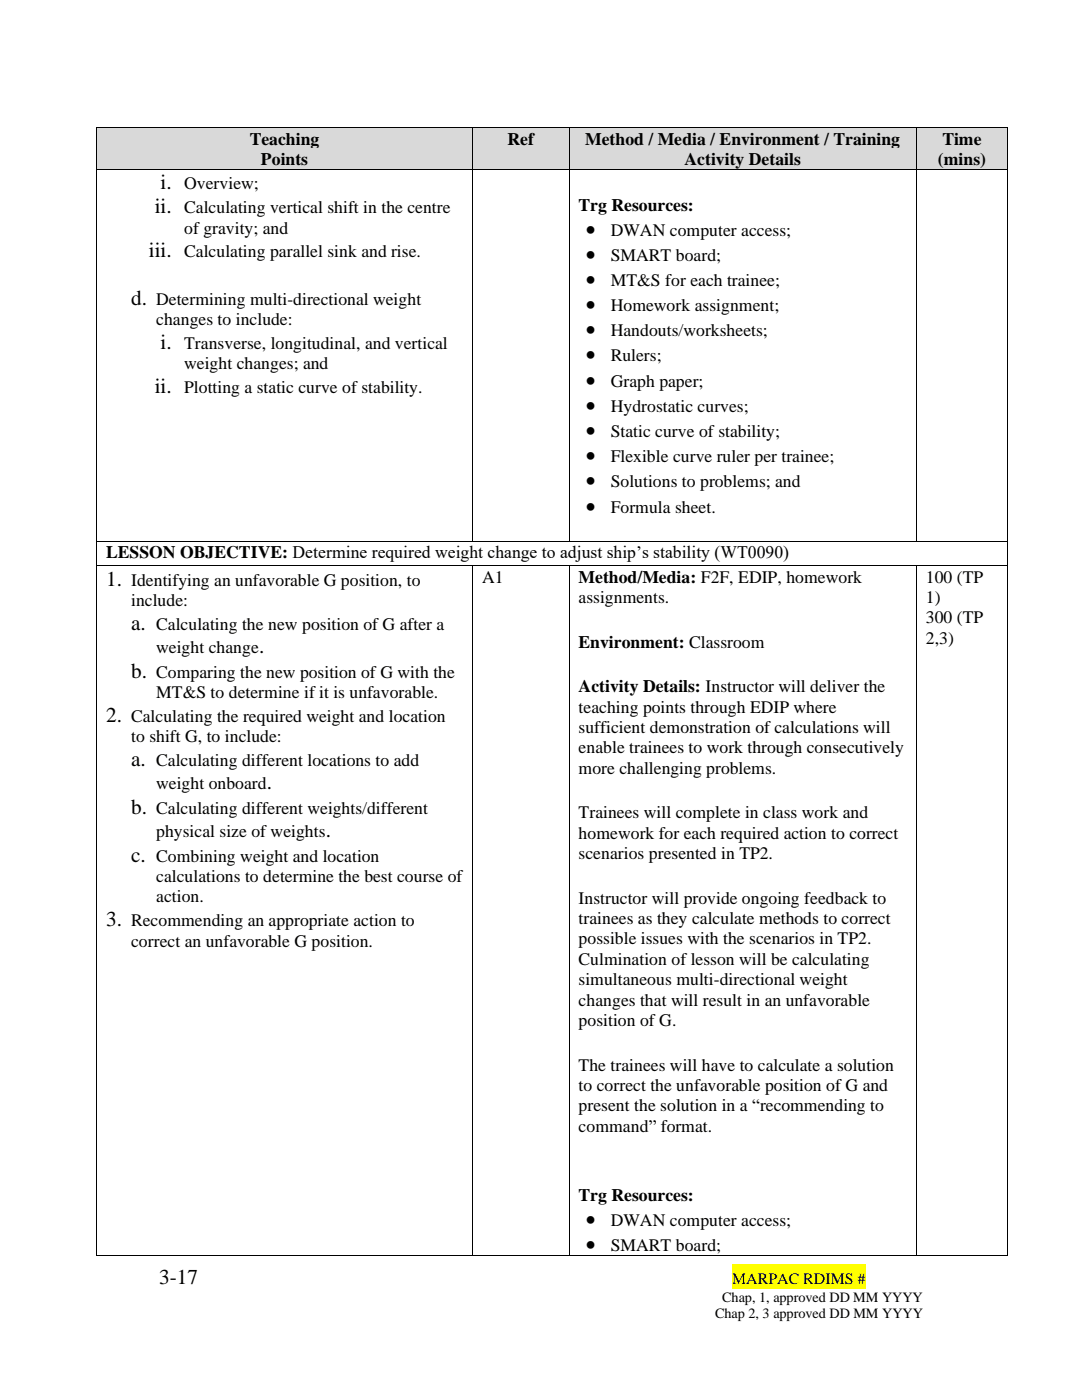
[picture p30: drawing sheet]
<svg xmlns="http://www.w3.org/2000/svg" width="216mm" height="279mm" viewBox="0 0 216 279" stroke-linecap="round" stroke-linejoin="round" font-family="sans-serif">
<defs><g id="words">
<g font-size="4.2">
<text x="32" y="37.8">i.</text>
<text x="30.9" y="42.5">ii.</text>
<text x="116.9" y="47">•</text>
<text x="29.7" y="51.3">iii.</text>
<text x="116.9" y="52.1">•</text>
<text x="116.9" y="57.1">•</text>
<text x="26.2" y="60.9">d.</text>
<text x="116.9" y="62.1">•</text>
<text x="32" y="69.6">i.</text>
<text x="116.9" y="67.1">•</text>
<text x="116.9" y="72.1">•</text>
<text x="116.9" y="77.2">•</text>
<text x="30.9" y="78.4">ii.</text>
<text x="116.9" y="82.2">•</text>
<text x="116.9" y="87.2">•</text>
<text x="116.9" y="92.2">•</text>
<text x="116.9" y="97.3">•</text>
<text x="116.9" y="102.3">•</text>
<text x="21.2" y="116.9">1.</text>
<text x="26.2" y="125.7">a.</text>
<text x="51.7" y="130.4">.</text>
<text x="26.2" y="135.3">b.</text>
<text x="21.2" y="144">2.</text>
<text x="26.2" y="152.8">a.</text>
<text x="53.3" y="157.5">.</text>
<text x="26.2" y="162.4">b.</text>
<text x="65" y="167.1">.</text>
<text x="26.2" y="172">c.</text>
<text x="21.2" y="184.8">3.</text>
<text x="116.9" y="244.6">•</text>
<text x="116.9" y="249.7">•</text>
<text x="31.8" y="256.3">3-17</text>
</g>
<g font-size="3.5">
<text x="49.8" y="28.9">Teaching</text>
<text x="101.3" y="28.9">Ref</text>
<text x="116.8" y="28.9">Method / Media / Environment / Training</text>
<text x="188" y="28.9">Time</text>
<text x="52.1" y="32.9">Points</text>
<text x="136.6" y="32.9">Activity Details</text>
<text x="187.1" y="32.9">(mins)</text>
<text x="36.8" y="37.8">Overview;</text>
<text x="36.8" y="42.5">Calculating vertical shift in the centre</text>
<text x="36.8" y="46.6">of gravity; and</text>
<text x="115.5" y="42">Trg Resources:</text>
<text x="121.9" y="47">DWAN computer access;</text>
<text x="36.8" y="51.3">Calculating parallel sink and rise.</text>
<text x="121.9" y="52.1">SMART board;</text>
<text x="121.9" y="57.1">MT&amp;S for each trainee;</text>
<text x="31.2" y="60.9">Determining multi-directional weight</text>
<text x="31.2" y="64.9">changes to include:</text>
<text x="121.9" y="62.1">Homework assignment;</text>
<text x="36.8" y="69.6">Transverse, longitudinal, and vertical</text>
<text x="121.9" y="67.1">Handouts/worksheets;</text>
<text x="36.8" y="73.7">weight changes; and</text>
<text x="121.9" y="72.1">Rulers;</text>
<text x="121.9" y="77.2">Graph paper;</text>
<text x="36.8" y="78.4">Plotting a static curve of stability.</text>
<text x="121.9" y="82.2">Hydrostatic curves;</text>
<text x="121.9" y="87.2">Static curve of stability;</text>
<text x="121.9" y="92.2">Flexible curve ruler per trainee;</text>
<text x="121.9" y="97.3">Solutions to problems; and</text>
<text x="121.9" y="102.3">Formula sheet.</text>
<text x="21.2" y="111.4">LESSON OBJECTIVE: Determine required weight change to adjust ship’s stability (WT0090)</text>
<text x="26.2" y="116.9">Identifying an unfavorable G position, to</text>
<text x="96.2" y="116.3">A1</text>
<text x="115.5" y="116.3">Method/Media: F2F, EDIP, homework</text>
<text x="184.7" y="116.3">100 (TP</text>
<text x="26.2" y="121">include:</text>
<text x="31.2" y="125.7">Calculating the new position of G after a</text>
<text x="115.5" y="120.3">assignments.</text>
<text x="184.7" y="120.3">1)</text>
<text x="184.7" y="124.4">300 (TP</text>
<text x="31.2" y="130.4">weight change</text>
<text x="115.5" y="129.3">Environment: Classroom</text>
<text x="184.7" y="128.5">2,3)</text>
<text x="31.2" y="135.3">Comparing the new position of G with the</text>
<text x="31.2" y="139.3">MT&amp;S to determine if it is unfavorable.</text>
<text x="115.5" y="138.2">Activity Details: Instructor will deliver the</text>
<text x="115.5" y="142.3">teaching points through EDIP where</text>
<text x="26.2" y="144">Calculating the required weight and location</text>
<text x="26.2" y="148.1">to shift G, to include:</text>
<text x="115.5" y="146.3">sufficient demonstration of calculations will</text>
<text x="31.2" y="152.8">Calculating different locations to add</text>
<text x="115.5" y="150.3">enable trainees to work through consecutively</text>
<text x="115.5" y="154.4">more challenging problems.</text>
<text x="31.2" y="157.5">weight onboard</text>
<text x="31.2" y="162.4">Calculating different weights/different</text>
<text x="31.2" y="167.1">physical size of weights</text>
<text x="115.5" y="163.3">Trainees will complete in class work and</text>
<text x="115.5" y="167.4">homework for each required action to correct</text>
<text x="31.2" y="172">Combining weight and location</text>
<text x="115.5" y="171.5">scenarios presented in TP2.</text>
<text x="31.2" y="176.1">calculations to determine the best course of</text>
<text x="26.2" y="184.8">Recommending an appropriate action to</text>
<text x="31.2" y="180.1">action.</text>
<text x="115.5" y="180.4">Instructor will provide ongoing feedback to</text>
<text x="115.5" y="184.4">trainees as they calculate methods to correct</text>
<text x="26.2" y="188.9">correct an unfavorable G position.</text>
<text x="115.5" y="188.5">possible issues with the scenarios in TP2.</text>
<text x="115.5" y="192.6">Culmination of lesson will be calculating</text>
<text x="115.5" y="196.6">simultaneous multi-directional weight</text>
<text x="115.5" y="200.7">changes that will result in an unfavorable</text>
<text x="115.5" y="204.7">position of G.</text>
<text x="115.5" y="213.6">The trainees will have to calculate a solution</text>
<text x="115.5" y="217.7">to correct the unfavorable position of G and</text>
<text x="115.5" y="221.8">present the solution in a “recommending to</text>
<text x="115.5" y="225.8">command” format.</text>
<text x="115.5" y="239.6">Trg Resources:</text>
<text x="121.9" y="244.6">DWAN computer access;</text>
<text x="121.9" y="249.7">SMART board;</text>
</g>
<text font-size="3.2" x="146.1" y="256.3">MARPAC RDIMS #</text>
<g font-size="2.8">
<text x="142.7" y="263.1">Chap 2, 3 approved DD MM YYYY</text>
<text x="144.1" y="259.9">Chap, 1, approved DD MM YYYY</text>
</g>
</g></defs>
<path d="M146.1 252.3h26.6v4.9h-26.6z" fill-rule="evenodd" fill="#ff0"/>
<g fill="#d9d9d9">
<path d="M19.3 25.6h74.9v8.1h-74.9z" fill-rule="evenodd"/>
<path d="M21.2 25.6h71.2v4h-71.2z" fill-rule="evenodd"/>
<path d="M21.2 29.6h71.2v4.1h-71.2z" fill-rule="evenodd"/>
<path d="M94.4 25.6h19.1v8.1h-19.1z" fill-rule="evenodd"/>
<path d="M96.2 25.6h15.5v4h-15.5z" fill-rule="evenodd"/>
<path d="M113.6 25.6h69.1v8.1h-69.1z" fill-rule="evenodd"/>
<path d="M115.5 25.6h65.4v4h-65.4z" fill-rule="evenodd"/>
<path d="M115.5 29.6h65.4v4.1h-65.4z" fill-rule="evenodd"/>
<path d="M182.9 25.6h18.1v8.1h-18.1z" fill-rule="evenodd"/>
<path d="M184.7 25.6h14.5v4h-14.5z" fill-rule="evenodd"/>
<path d="M184.7 29.6h14.5v4.1h-14.5z" fill-rule="evenodd"/>
</g>
<g fill="#000">
<path d="M19.2 25.4h.1v.2h-.1z" fill-rule="evenodd"/>
<path d="M19.2 25.4h.1v.2h-.1z" fill-rule="evenodd"/>
<path d="M19.2 33.7h.1v.2h-.1z" fill-rule="evenodd"/>
<path d="M94.2 25.4h.2v.2h-.2z" fill-rule="evenodd"/>
<path d="M94.2 33.7h.2v.2h-.2z" fill-rule="evenodd"/>
<path d="M113.5 25.4h.1v.2h-.1z" fill-rule="evenodd"/>
<path d="M113.5 33.7h.1v.2h-.1z" fill-rule="evenodd"/>
<path d="M182.7 25.4h.2v.2h-.2z" fill-rule="evenodd"/>
<path d="M182.7 33.7h.2v.2h-.2z" fill-rule="evenodd"/>
<path d="M201 25.4h.2v.2h-.2z" fill-rule="evenodd"/>
<path d="M201 25.4h.2v.2h-.2z" fill-rule="evenodd"/>
<path d="M201 33.7h.2v.2h-.2z" fill-rule="evenodd"/>
<path d="M19.2 107.9h.1v.2h-.1z" fill-rule="evenodd"/>
<path d="M19.2 112.8h.1v.2h-.1z" fill-rule="evenodd"/>
<path d="M94.2 107.9h.2v.2h-.2z" fill-rule="evenodd"/>
<path d="M94.2 112.8h.2v.2h-.2z" fill-rule="evenodd"/>
<path d="M113.5 107.9h.1v.2h-.1z" fill-rule="evenodd"/>
<path d="M113.5 112.8h.1v.2h-.1z" fill-rule="evenodd"/>
<path d="M182.7 107.9h.2v.2h-.2z" fill-rule="evenodd"/>
<path d="M182.7 112.8h.2v.2h-.2z" fill-rule="evenodd"/>
<path d="M201 107.9h.2v.2h-.2z" fill-rule="evenodd"/>
<path d="M201 112.8h.2v.2h-.2z" fill-rule="evenodd"/>
<path d="M19.2 250.4h.1v.2h-.1z" fill-rule="evenodd"/>
<path d="M19.2 250.4h.1v.2h-.1z" fill-rule="evenodd"/>
<path d="M94.2 250.4h.2v.2h-.2z" fill-rule="evenodd"/>
<path d="M113.5 250.4h.1v.2h-.1z" fill-rule="evenodd"/>
<path d="M182.7 250.4h.2v.2h-.2z" fill-rule="evenodd"/>
<path d="M201 250.4h.2v.2h-.2z" fill-rule="evenodd"/>
<path d="M201 250.4h.2v.2h-.2z" fill-rule="evenodd"/>
</g>
<g fill="none" stroke="#000" stroke-width=".2">
<path d="M19.3 25.6v8.1M19.3 33.9v74M19.3 25.5h74.9M19.3 33.8h74.9M94.3 25.6v8.1M94.3 33.9v74M94.4 25.5h19.1M94.4 33.8h19.1M113.6 25.6v8.1M113.6 33.9v74M113.6 25.5h69.1M113.6 33.8h69.1"/>
<path d="M182.8 25.6v8.1M182.8 33.9v74M182.9 25.5h18.1M182.9 33.8h18.1M201.1 25.6v8.1M201.1 33.9v74M19.3 108.1v4.7M19.3 113v137.4M19.3 108h74.9M19.3 112.9h74.9M94.3 113v137.4M94.4 108h19.1"/>
<path d="M94.4 112.9h19.1M113.6 113v137.4M113.6 108h69.1M113.6 112.9h69.1M182.8 113v137.4M182.9 108h18.1M182.9 112.9h18.1M201.1 108.1v4.7M201.1 113v137.4M19.3 250.5h74.9M94.4 250.5h19.1M113.6 250.5h69.1"/>
<path d="M182.9 250.5h18.1"/>
</g>
<use href="#words"/>
</svg>
